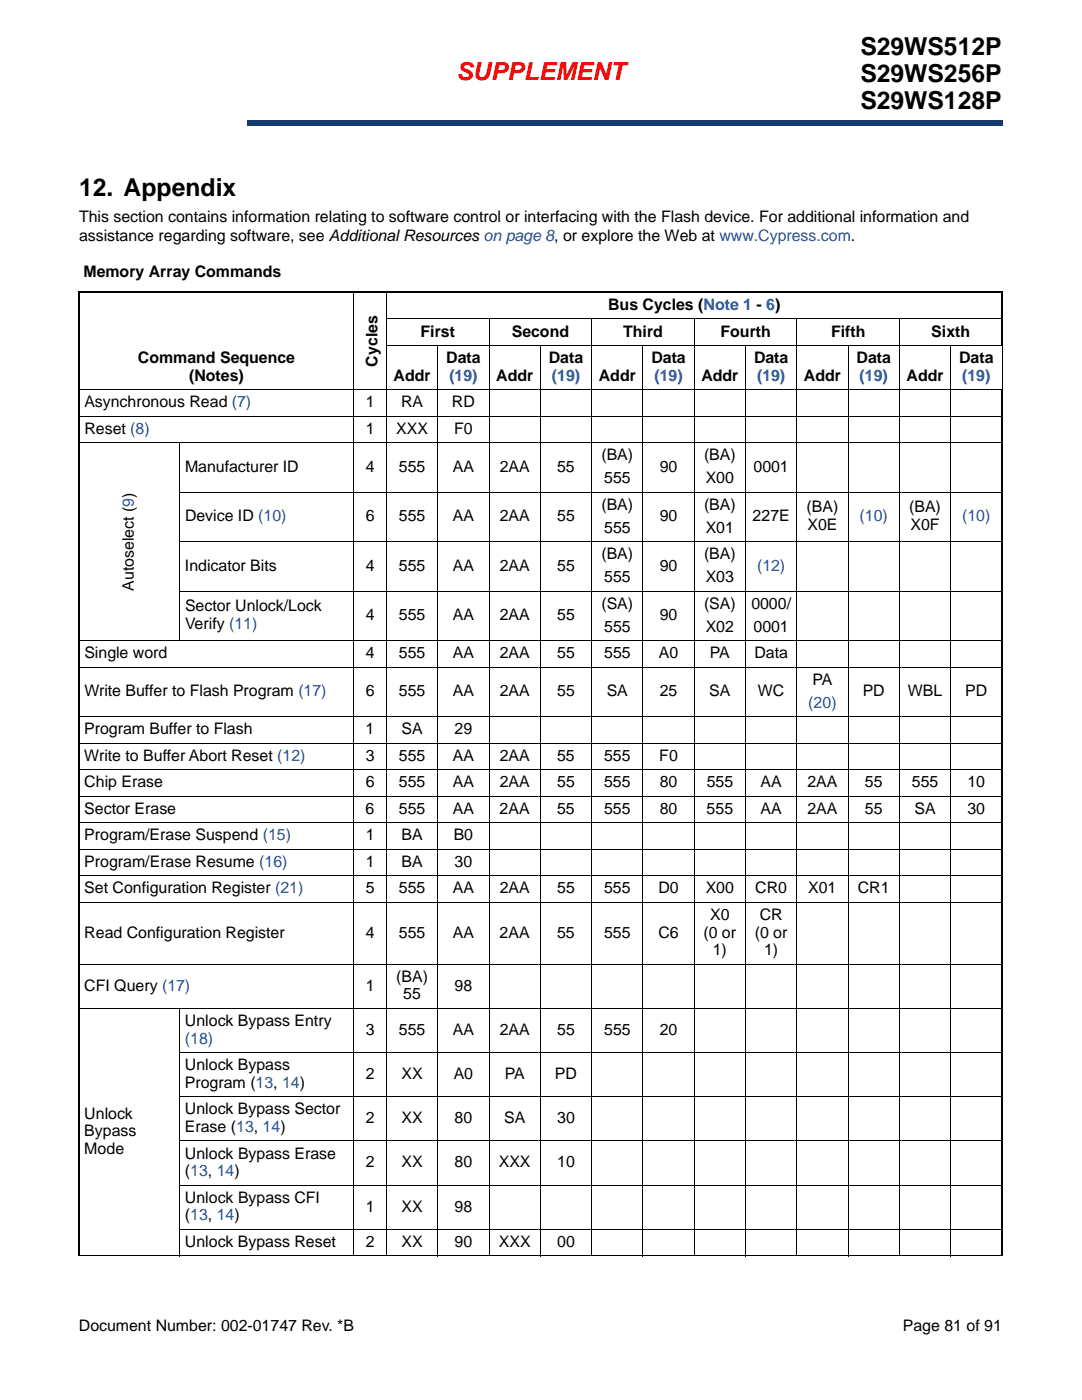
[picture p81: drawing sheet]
<svg xmlns="http://www.w3.org/2000/svg" width="216mm" height="279mm" viewBox="0 0 216 279" stroke-linecap="round" stroke-linejoin="round" font-family="sans-serif">
<defs><g id="words">
<g font-size="4.9">
<text x="171.7" y="11.1">S29WS512P</text>
<text x="171.7" y="16.4">S29WS256P</text>
<text x="171.7" y="21.7">S29WS128P</text>
<text x="15.8" y="39.1">12. Appendix</text>
</g>
<text font-size="4.9" fill="#f00" x="91.1" y="16">SUPPLEMENT</text>
<g font-size="3.2">
<text x="15.8" y="44.2">This section contains information relating to software control or interfacing with the Flash device. For additional information and</text>
<text x="15.8" y="48.1">assistance regarding software, see Additional Resources on page 8, or explore the Web at www.Cypress.com.</text>
<text x="16.7" y="55.2">Memory Array Commands</text>
<text x="121.3" y="61.9">Bus Cycles (Note 1 - 6)</text>
<text x="83.9" y="67.2">First</text>
<text x="102.1" y="67.2">Second</text>
<text x="124.3" y="67.2">Third</text>
<text x="143.8" y="67.2">Fourth</text>
<text x="165.8" y="67.2">Fifth</text>
<text x="185.8" y="67.2">Sixth</text>
<text x="27.5" y="72.5">Command Sequence</text>
<text x="37.7" y="76">(Notes)</text>
<text x="75.4" y="73.2" transform="rotate(-90 75.4 73.2)">Cycles</text>
<text x="78.5" y="76">Addr</text>
<text x="89" y="72.5">Data</text>
<text x="99" y="76">Addr</text>
<text x="109.5" y="72.5">Data</text>
<text x="119.5" y="76">Addr</text>
<text x="130" y="72.5">Data</text>
<text x="140" y="76">Addr</text>
<text x="150.5" y="72.5">Data</text>
<text x="160.4" y="76">Addr</text>
<text x="170.9" y="72.5">Data</text>
<text x="180.9" y="76">Addr</text>
<text x="191.4" y="72.5">Data</text>
<text x="16.8" y="81.3">Asynchronous Read (7)</text>
<text x="73" y="81.3">1</text>
<text x="80" y="81.3">RA</text>
<text x="90.2" y="81.3">RD</text>
<text x="16.8" y="86.6">Reset (8)</text>
<text x="73" y="86.6">1</text>
<text x="79.1" y="86.6">XXX</text>
<text x="90.6" y="86.6">F0</text>
<text x="36.9" y="94.1">Manufacturer ID</text>
<text x="73" y="94.1">4</text>
<text x="79.6" y="94.1">555</text>
<text x="90.4" y="94.1">AA</text>
<text x="99.7" y="94.1">2AA</text>
<text x="111.2" y="94.1">55</text>
<text x="120" y="91.9">(BA)</text>
<text x="131.7" y="94.1">90</text>
<text x="140.5" y="91.9">(BA)</text>
<text x="150.3" y="94.1">0001</text>
<text x="120" y="101.7">(BA)</text>
<text x="120.5" y="96.5">555</text>
<text x="140.5" y="101.7">(BA)</text>
<text x="140.8" y="96.5">X00</text>
<text x="36.9" y="104">Device ID (10)</text>
<text x="73" y="104">6</text>
<text x="79.6" y="104">555</text>
<text x="90.4" y="104">AA</text>
<text x="99.7" y="104">2AA</text>
<text x="111.2" y="104">55</text>
<text x="120.5" y="106.3">555</text>
<text x="131.7" y="104">90</text>
<text x="140.8" y="106.3">X01</text>
<text x="150.2" y="104">227E</text>
<text x="161" y="102.3">(BA)</text>
<text x="161.1" y="105.8">X0E</text>
<text x="181.4" y="102.3">(BA)</text>
<text x="181.7" y="105.8">X0F</text>
<text x="36.9" y="113.9">Indicator Bits</text>
<text x="73" y="113.9">4</text>
<text x="79.6" y="113.9">555</text>
<text x="90.4" y="113.9">AA</text>
<text x="99.7" y="113.9">2AA</text>
<text x="111.2" y="113.9">55</text>
<text x="120" y="111.6">(BA)</text>
<text x="131.7" y="113.9">90</text>
<text x="140.5" y="111.6">(BA)</text>
<text x="26.7" y="117.9" transform="rotate(-90 26.7 117.9)">Autoselect (9)</text>
<text x="120.5" y="116.2">555</text>
<text x="140.8" y="116.2">X03</text>
<text x="36.9" y="122">Sector Unlock/Lock</text>
<text x="36.9" y="125.6">Verify (11)</text>
<text x="73" y="123.8">4</text>
<text x="79.6" y="123.8">555</text>
<text x="90.4" y="123.8">AA</text>
<text x="99.7" y="123.8">2AA</text>
<text x="111.2" y="123.8">55</text>
<text x="120" y="121.5">(SA)</text>
<text x="131.7" y="123.8">90</text>
<text x="140.5" y="121.5">(SA)</text>
<text x="149.9" y="121.5">0000/</text>
<text x="16.8" y="131.4">Single word</text>
<text x="73" y="131.4">4</text>
<text x="79.6" y="131.4">555</text>
<text x="90.4" y="131.4">AA</text>
<text x="99.7" y="131.4">2AA</text>
<text x="111.2" y="131.4">55</text>
<text x="120.5" y="131.4">555</text>
<text x="120.5" y="126.1">555</text>
<text x="131.5" y="131.4">A0</text>
<text x="140.8" y="126.1">X02</text>
<text x="141.6" y="131.4">PA</text>
<text x="150.3" y="126.1">0001</text>
<text x="150.5" y="131.4">Data</text>
<text x="162.1" y="136.7">PA</text>
<text x="16.8" y="139">Write Buffer to Flash Program (17)</text>
<text x="73" y="139">6</text>
<text x="79.6" y="139">555</text>
<text x="90.4" y="139">AA</text>
<text x="99.7" y="139">2AA</text>
<text x="111.2" y="139">55</text>
<text x="121.1" y="139">SA</text>
<text x="131.7" y="139">25</text>
<text x="141.5" y="139">SA</text>
<text x="151.2" y="139">WC</text>
<text x="172.1" y="139">PD</text>
<text x="181.1" y="139">WBL</text>
<text x="192.6" y="139">PD</text>
<text x="16.8" y="146.5">Program Buffer to Flash</text>
<text x="73" y="146.5">1</text>
<text x="80.1" y="146.5">SA</text>
<text x="90.7" y="146.5">29</text>
<text x="16.8" y="151.8">Write to Buffer Abort Reset (12)</text>
<text x="73" y="151.8">3</text>
<text x="79.6" y="151.8">555</text>
<text x="90.4" y="151.8">AA</text>
<text x="99.7" y="151.8">2AA</text>
<text x="111.2" y="151.8">55</text>
<text x="120.5" y="151.8">555</text>
<text x="131.6" y="151.8">F0</text>
<text x="16.8" y="157.1">Chip Erase</text>
<text x="73" y="157.1">6</text>
<text x="79.6" y="157.1">555</text>
<text x="90.4" y="157.1">AA</text>
<text x="99.7" y="157.1">2AA</text>
<text x="111.2" y="157.1">55</text>
<text x="120.5" y="157.1">555</text>
<text x="131.7" y="157.1">80</text>
<text x="141" y="157.1">555</text>
<text x="151.8" y="157.1">AA</text>
<text x="161.1" y="157.1">2AA</text>
<text x="172.6" y="157.1">55</text>
<text x="181.9" y="157.1">555</text>
<text x="193.1" y="157.1">10</text>
<text x="16.8" y="162.4">Sector Erase</text>
<text x="16.8" y="167.7">Program/Erase Suspend (15)</text>
<text x="73" y="162.4">6</text>
<text x="73" y="167.7">1</text>
<text x="79.6" y="162.4">555</text>
<text x="80.1" y="167.7">BA</text>
<text x="90.3" y="162.4">AA</text>
<text x="90.5" y="167.7">B0</text>
<text x="99.7" y="162.4">2AA</text>
<text x="111.2" y="162.4">55</text>
<text x="120.5" y="162.4">555</text>
<text x="131.6" y="162.4">80</text>
<text x="141" y="162.4">555</text>
<text x="151.8" y="162.4">AA</text>
<text x="161.1" y="162.4">2AA</text>
<text x="172.6" y="162.4">55</text>
<text x="182.5" y="162.4">SA</text>
<text x="193" y="162.4">30</text>
<text x="16.8" y="173">Program/Erase Resume (16)</text>
<text x="73" y="173">1</text>
<text x="80.1" y="173">BA</text>
<text x="90.7" y="173">30</text>
<text x="16.8" y="178.3">Set Configuration Register (21)</text>
<text x="73" y="178.3">5</text>
<text x="79.6" y="178.3">555</text>
<text x="90.4" y="178.3">AA</text>
<text x="99.7" y="178.3">2AA</text>
<text x="111.2" y="178.3">55</text>
<text x="120.5" y="178.3">555</text>
<text x="131.4" y="178.3">D0</text>
<text x="140.8" y="178.3">X00</text>
<text x="150.7" y="178.3">CR0</text>
<text x="161.3" y="178.3">X01</text>
<text x="171.2" y="178.3">CR1</text>
<text x="141.7" y="183.6">X0</text>
<text x="151.6" y="183.6">CR</text>
<text x="16.8" y="187.1">Read Configuration Register</text>
<text x="73" y="187.1">4</text>
<text x="79.6" y="187.1">555</text>
<text x="90.3" y="187.1">AA</text>
<text x="99.7" y="187.1">2AA</text>
<text x="111.2" y="187.1">55</text>
<text x="120.5" y="187.1">555</text>
<text x="131.4" y="187.1">C6</text>
<text x="140.4" y="187.1">(0 or</text>
<text x="142.2" y="190.6">1)</text>
<text x="150.6" y="187.1">(0 or</text>
<text x="152.5" y="190.6">1)</text>
<text x="16.8" y="197.7">CFI Query (17)</text>
<text x="73" y="197.7">1</text>
<text x="79.1" y="195.9">(BA)</text>
<text x="90.7" y="197.7">98</text>
<text x="80.5" y="199.5">55</text>
<text x="36.9" y="204.7">Unlock Bypass Entry</text>
<text x="73" y="206.5">3</text>
<text x="79.6" y="206.5">555</text>
<text x="90.4" y="206.5">AA</text>
<text x="99.7" y="206.5">2AA</text>
<text x="111.2" y="206.5">55</text>
<text x="120.5" y="206.5">555</text>
<text x="131.7" y="206.5">20</text>
<text x="36.9" y="213.6">Unlock Bypass</text>
<text x="73" y="215.3">2</text>
<text x="80.1" y="215.3">XX</text>
<text x="90.5" y="215.3">A0</text>
<text x="100.7" y="215.3">PA</text>
<text x="110.7" y="215.3">PD</text>
<text x="36.9" y="217.1">Program (13, 14)</text>
<text x="16.8" y="223.3">Unlock</text>
<text x="16.8" y="226.8">Bypass</text>
<text x="36.9" y="222.4">Unlock Bypass Sector</text>
<text x="36.9" y="225.9">Erase (13, 14)</text>
<text x="73" y="224.2">2</text>
<text x="80.1" y="224.2">XX</text>
<text x="90.7" y="224.2">80</text>
<text x="100.6" y="224.2">SA</text>
<text x="111.2" y="224.2">30</text>
<text x="16.8" y="230.3">Mode</text>
<text x="36.9" y="231.2">Unlock Bypass Erase</text>
<text x="73" y="233">2</text>
<text x="80.1" y="233">XX</text>
<text x="90.7" y="233">80</text>
<text x="99.5" y="233">XXX</text>
<text x="111.2" y="233">10</text>
<text x="36.9" y="234.7">(13, 14)</text>
<text x="36.9" y="240">Unlock Bypass CFI</text>
<text x="36.9" y="243.6">(13, 14)</text>
<text x="73" y="241.8">1</text>
<text x="80.1" y="241.8">XX</text>
<text x="90.7" y="241.8">98</text>
<text x="36.9" y="248.9">Unlock Bypass Reset</text>
<text x="73" y="248.9">2</text>
<text x="80.1" y="248.9">XX</text>
<text x="90.7" y="248.9">90</text>
<text x="99.5" y="248.9">XXX</text>
<text x="111.2" y="248.9">00</text>
<text x="15.7" y="265.6">Document Number: 002-01747 Rev. *B</text>
<text x="180.1" y="265.6">Page 81 of 91</text>
</g>
<g font-size="3.2" fill="#1f52a1">
<text x="89.7" y="76">(19)</text>
<text x="110.1" y="76">(19)</text>
<text x="130.6" y="76">(19)</text>
<text x="151.1" y="76">(19)</text>
<text x="171.5" y="76">(19)</text>
<text x="192" y="76">(19)</text>
<text x="171.5" y="104">(10)</text>
<text x="192" y="104">(10)</text>
<text x="151.1" y="113.9">(12)</text>
<text x="161.3" y="141.2">(20)</text>
<text x="36.9" y="208.3">(18)</text>
</g>
</g></defs>
<path d="M49.4 24.1h150.7v.9h-150.7z" fill="#163b71"/>
<path d="M49.4 25h150.6M49.4 24.1h150.6" fill="none" stroke="#163b71" stroke-width=".2"/>
<path d="M49.4 24h.1v1h-.1z" fill="#163b71"/>
<path d="M16.2 15.7h32.4v10.1h-32.4z" fill="#fff"/>
<path d="M15.6 58.4h184.5M15.8 58.5v192M200 58.5v10.3M200 77.8v172.7" fill="none" stroke="#000" stroke-width=".36"/>
<g fill="none" stroke="#000" stroke-width=".2">
<path d="M70.6 58.2v192.5M77.1 58.2v192.5M15.6 77.7h184.5M77 63.6h123.1M77 68.9h123.1M87.4 68.8v181.9M97.6 63.5v187.2M107.8 68.8v181.9M118.1 63.5v187.2M128.3 68.8v181.9M138.5 63.5v187.2M148.8 68.8v181.9"/>
<path d="M159 63.5v187.2M169.2 68.8v181.9M179.5 63.5v187.2M189.7 68.8v181.9M199.9 69v8.7M15.6 83h184.5M15.6 88.3h184.5M35.8 98.2h164.3M35.9 88.2v39.7M35.8 108.1h164.3M35.8 118h164.3M15.6 127.8h184.5"/>
<path d="M15.6 133.1h184.5M15.6 143h184.5M15.6 148.3h184.5M15.6 153.6h184.5M15.6 158.9h184.5M15.6 164.2h184.5M15.6 169.5h184.5M15.6 174.8h184.5M15.6 180.1h184.5M15.6 192.4h184.5M15.6 201.2h184.5M35.8 210h164.3"/>
<path d="M35.8 218.9h164.3M35.9 201.1v49.6M35.8 227.7h164.3M35.8 236.5h164.3M15.6 250.6h184.5M35.8 245.3h164.3"/>
</g>
<use href="#words"/>
</svg>
